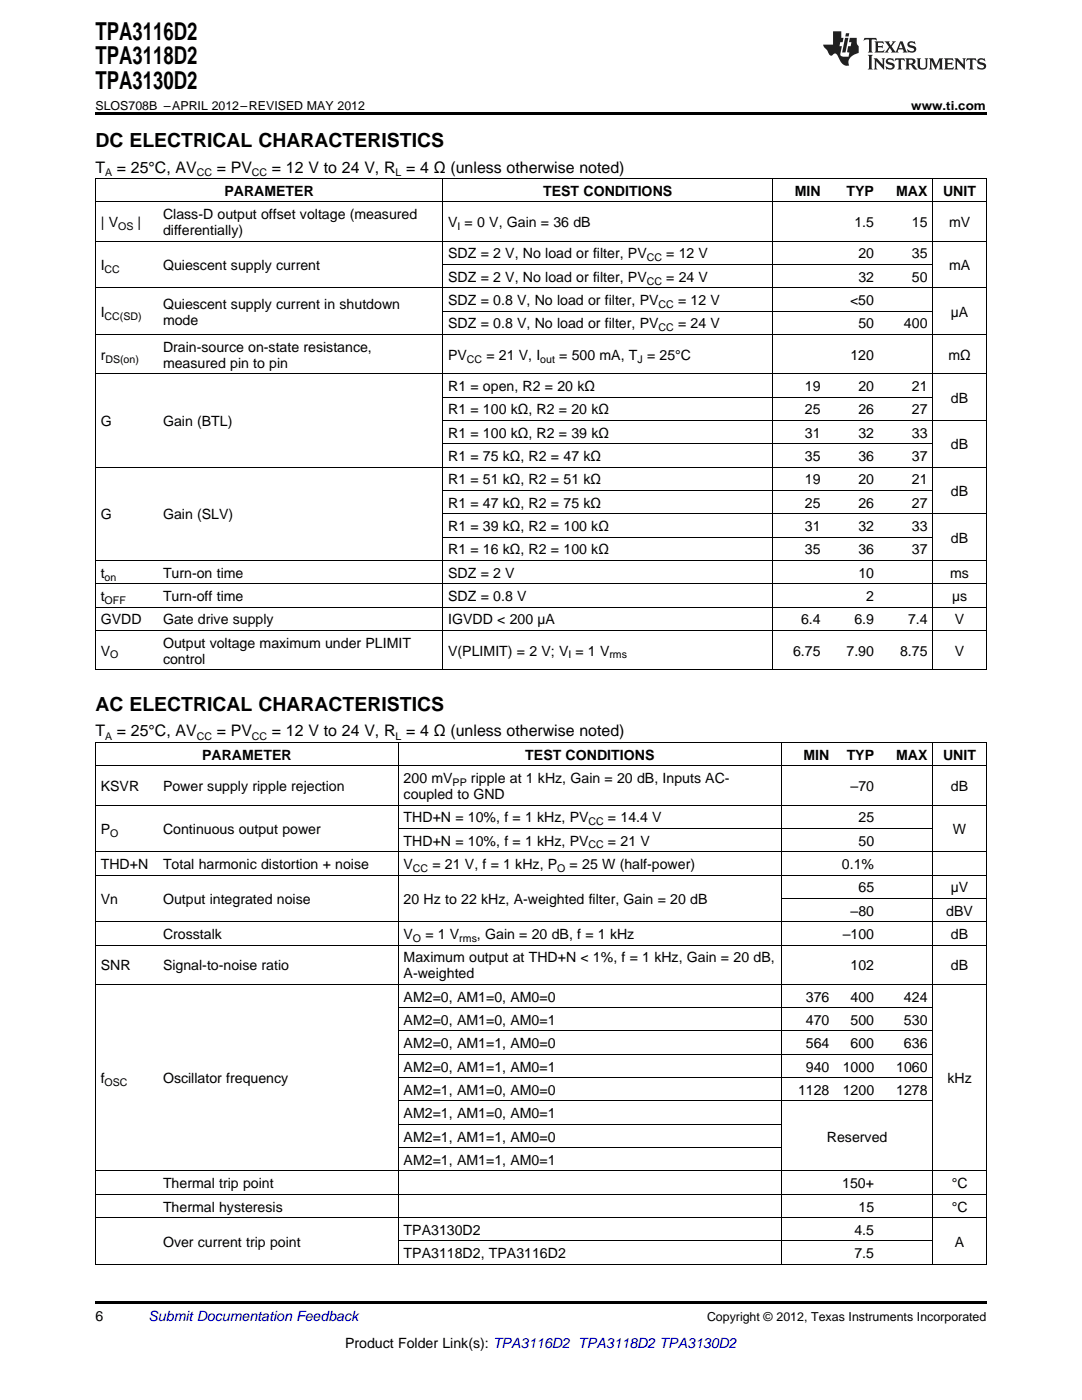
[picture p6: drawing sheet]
<svg xmlns="http://www.w3.org/2000/svg" width="216mm" height="279mm" viewBox="0 0 216 279" stroke-linecap="round" stroke-linejoin="round" font-family="sans-serif">
<defs><g id="words">
<g font-size="4.9">
<text x="19" y="7.9">TPA3116D2</text>
<text x="19" y="12.8">TPA3118D2</text>
<text x="19" y="17.8">TPA3130D2</text>
</g>
<g font-size="3.9">
<text x="19" y="29.3">DC ELECTRICAL CHARACTERISTICS</text>
<text x="19" y="141.8">AC ELECTRICAL CHARACTERISTICS</text>
</g>
<g font-size="3.2">
<text x="19" y="34.4">T</text>
<text x="23.3" y="34.4">= 25°C, AV</text>
<text x="43.3" y="34.4">= PV</text>
<text x="54.3" y="34.4">= 12 V to 24 V, R = 4 Ω (unless otherwise noted)</text>
<text x="19" y="147">T</text>
<text x="23.3" y="147">= 25°C, AV</text>
<text x="43.3" y="147">= PV</text>
<text x="54.3" y="147">= 12 V to 24 V, R = 4 Ω (unless otherwise noted)</text>
</g>
<g font-size="2.8">
<text x="44.8" y="39.1">PARAMETER</text>
<text x="108.4" y="39.1">TEST CONDITIONS</text>
<text x="158.6" y="39.1">MIN</text>
<text x="168.9" y="39.1">TYP</text>
<text x="178.8" y="39.1">MAX</text>
<text x="188.2" y="39.1">UNIT</text>
<text x="20.1" y="45.3">| V</text>
<text x="27.4" y="45.3">|</text>
<text x="32.5" y="43.7">Class-D output offset voltage (measured</text>
<text x="32.5" y="46.9">differentially)</text>
<text x="89.4" y="45.3">V = 0 V, Gain = 36 dB</text>
<text x="170.5" y="45.3">1.5</text>
<text x="182" y="45.3">15</text>
<text x="189.4" y="45.3">mV</text>
<text x="20.1" y="53.9">I</text>
<text x="32.5" y="53.9">Quiescent supply current</text>
<text x="89.4" y="51.6">SDZ = 2 V, No load or filter, PV</text>
<text x="132.9" y="51.6">= 12 V</text>
<text x="171.3" y="51.6">20</text>
<text x="182" y="51.6">35</text>
<text x="189.4" y="53.9">mA</text>
<text x="89.4" y="56.2">SDZ = 2 V, No load or filter, PV</text>
<text x="132.9" y="56.2">= 24 V</text>
<text x="171.3" y="56.2">32</text>
<text x="182" y="56.2">50</text>
<text x="20.1" y="63.2">I</text>
<text x="32.5" y="61.6">Quiescent supply current in shutdown</text>
<text x="32.5" y="64.8">mode</text>
<text x="89.4" y="60.9">SDZ = 0.8 V, No load or filter, PV</text>
<text x="89.4" y="65.5">SDZ = 0.8 V, No load or filter, PV</text>
<text x="135.3" y="60.9">= 12 V</text>
<text x="135.3" y="65.5">= 24 V</text>
<text x="169.6" y="60.9">&lt;50</text>
<text x="171.3" y="65.5">50</text>
<text x="180.4" y="65.5">400</text>
<text x="189.7" y="63.2">µA</text>
<text x="20.1" y="71.8">r</text>
<text x="32.5" y="70.2">Drain-source on-state resistance,</text>
<text x="89.4" y="71.8">PV</text>
<text x="97" y="71.8">= 21 V, I</text>
<text x="111.6" y="71.8">= 500 mA, T = 25°C</text>
<text x="169.7" y="71.8">120</text>
<text x="189.2" y="71.8">mΩ</text>
<text x="32.5" y="73.4">measured pin to pin</text>
<text x="89.4" y="78">R1 = open, R2 = 20 kΩ</text>
<text x="89.4" y="82.7">R1 = 100 kΩ, R2 = 20 kΩ</text>
<text x="160.6" y="78">19</text>
<text x="160.6" y="82.7">25</text>
<text x="171.3" y="78">20</text>
<text x="171.3" y="82.7">26</text>
<text x="182" y="78">21</text>
<text x="182" y="82.7">27</text>
<text x="189.8" y="80.4">dB</text>
<text x="20.1" y="85">G</text>
<text x="32.5" y="85">Gain (BTL)</text>
<text x="89.4" y="87.3">R1 = 100 kΩ, R2 = 39 kΩ</text>
<text x="160.6" y="87.3">31</text>
<text x="171.3" y="87.3">32</text>
<text x="182" y="87.3">33</text>
<text x="189.8" y="89.7">dB</text>
<text x="89.4" y="92">R1 = 75 kΩ, R2 = 47 kΩ</text>
<text x="160.6" y="92">35</text>
<text x="171.3" y="92">36</text>
<text x="182" y="92">37</text>
<text x="89.4" y="96.7">R1 = 51 kΩ, R2 = 51 kΩ</text>
<text x="89.4" y="101.3">R1 = 47 kΩ, R2 = 75 kΩ</text>
<text x="160.6" y="96.7">19</text>
<text x="160.6" y="101.3">25</text>
<text x="171.3" y="96.7">20</text>
<text x="171.3" y="101.3">26</text>
<text x="182" y="96.7">21</text>
<text x="182" y="101.3">27</text>
<text x="189.8" y="99">dB</text>
<text x="20.1" y="103.6">G</text>
<text x="32.5" y="103.6">Gain (SLV)</text>
<text x="89.4" y="106">R1 = 39 kΩ, R2 = 100 kΩ</text>
<text x="160.6" y="106">31</text>
<text x="171.3" y="106">32</text>
<text x="182" y="106">33</text>
<text x="89.4" y="110.6">R1 = 16 kΩ, R2 = 100 kΩ</text>
<text x="160.6" y="110.6">35</text>
<text x="171.3" y="110.6">36</text>
<text x="182" y="110.6">37</text>
<text x="189.8" y="108.3">dB</text>
<text x="20.1" y="115.3">t</text>
<text x="20.1" y="119.9">t</text>
<text x="32.5" y="115.3">Turn-on time</text>
<text x="32.5" y="119.9">Turn-off time</text>
<text x="89.4" y="115.3">SDZ = 2 V</text>
<text x="89.4" y="119.9">SDZ = 0.8 V</text>
<text x="171.3" y="115.3">10</text>
<text x="172.8" y="119.9">2</text>
<text x="189.6" y="115.3">ms</text>
<text x="190" y="119.9">µs</text>
<text x="20.1" y="124.6">GVDD</text>
<text x="32.5" y="124.6">Gate drive supply</text>
<text x="89.4" y="124.6">IGVDD &lt; 200 µA</text>
<text x="159.8" y="124.6">6.4</text>
<text x="170.5" y="124.6">6.9</text>
<text x="181.2" y="124.6">7.4</text>
<text x="190.5" y="124.6">V</text>
<text x="20.1" y="130.8">V</text>
<text x="32.5" y="129.3">Output voltage maximum under PLIMIT</text>
<text x="89.4" y="130.8">V(PLIMIT) = 2 V; V = 1 V</text>
<text x="158.3" y="130.8">6.75</text>
<text x="168.9" y="130.8">7.90</text>
<text x="179.6" y="130.8">8.75</text>
<text x="190.5" y="130.8">V</text>
<text x="32.5" y="132.4">control</text>
<text x="40.3" y="151.6">PARAMETER</text>
<text x="104.8" y="151.6">TEST CONDITIONS</text>
<text x="160.3" y="151.6">MIN</text>
<text x="168.9" y="151.6">TYP</text>
<text x="178.8" y="151.6">MAX</text>
<text x="188.2" y="151.6">UNIT</text>
<text x="20.1" y="157.9">KSVR</text>
<text x="32.5" y="157.9">Power supply ripple rejection</text>
<text x="80.5" y="156.3">200 mV</text>
<text x="80.5" y="159.5">coupled to GND</text>
<text x="94" y="156.3">ripple at 1 kHz, Gain = 20 dB, Inputs AC-</text>
<text x="169.7" y="157.9">–70</text>
<text x="189.8" y="157.9">dB</text>
<text x="20.1" y="166.4">P</text>
<text x="32.5" y="166.4">Continuous output power</text>
<text x="80.5" y="164.1">THD+N = 10%, f = 1 kHz, PV</text>
<text x="121.3" y="164.1">= 14.4 V</text>
<text x="171.3" y="164.1">25</text>
<text x="190.1" y="166.4">W</text>
<text x="20.1" y="173.4">THD+N</text>
<text x="32.5" y="173.4">Total harmonic distortion + noise</text>
<text x="80.5" y="168.8">THD+N = 10%, f = 1 kHz, PV</text>
<text x="80.5" y="173.4">V</text>
<text x="86.3" y="173.4">= 21 V, f = 1 kHz, P</text>
<text x="113.7" y="173.4">= 25 W (half-power)</text>
<text x="121.3" y="168.8">= 21 V</text>
<text x="168" y="173.4">0.1%</text>
<text x="171.3" y="168.8">50</text>
<text x="171.3" y="178.1">65</text>
<text x="189.7" y="178.1">µV</text>
<text x="20.1" y="180.4">Vn</text>
<text x="32.5" y="180.4">Output integrated noise</text>
<text x="80.5" y="180.4">20 Hz to 22 kHz, A-weighted filter, Gain = 20 dB</text>
<text x="169.7" y="182.7">–80</text>
<text x="188.8" y="182.7">dBV</text>
<text x="32.5" y="187.4">Crosstalk</text>
<text x="80.5" y="187.4">V</text>
<text x="84.9" y="187.4">= 1 V</text>
<text x="95.2" y="187.4">, Gain = 20 dB, f = 1 kHz</text>
<text x="168.2" y="187.4">–100</text>
<text x="189.8" y="187.4">dB</text>
<text x="20.1" y="193.6">SNR</text>
<text x="32.5" y="193.6">Signal-to-noise ratio</text>
<text x="80.5" y="192.1">Maximum output at THD+N &lt; 1%, f = 1 kHz, Gain = 20 dB,</text>
<text x="80.5" y="195.2">A-weighted</text>
<text x="169.7" y="193.6">102</text>
<text x="189.8" y="193.6">dB</text>
<text x="80.5" y="199.9">AM2=0, AM1=0, AM0=0</text>
<text x="160.8" y="199.9">376</text>
<text x="169.7" y="199.9">400</text>
<text x="180.4" y="199.9">424</text>
<text x="80.5" y="204.5">AM2=0, AM1=0, AM0=1</text>
<text x="80.5" y="209.2">AM2=0, AM1=1, AM0=0</text>
<text x="160.8" y="204.5">470</text>
<text x="160.8" y="209.2">564</text>
<text x="169.7" y="204.5">500</text>
<text x="169.7" y="209.2">600</text>
<text x="180.4" y="204.5">530</text>
<text x="180.4" y="209.2">636</text>
<text x="80.5" y="213.9">AM2=0, AM1=1, AM0=1</text>
<text x="160.8" y="213.9">940</text>
<text x="168.2" y="213.9">1000</text>
<text x="178.8" y="213.9">1060</text>
<text x="20.1" y="216.2">f</text>
<text x="32.5" y="216.2">Oscillator frequency</text>
<text x="80.5" y="218.5">AM2=1, AM1=0, AM0=0</text>
<text x="159.2" y="218.5">1128</text>
<text x="168.2" y="218.5">1200</text>
<text x="178.8" y="218.5">1278</text>
<text x="189.1" y="216.2">kHz</text>
<text x="80.5" y="223.2">AM2=1, AM1=0, AM0=1</text>
<text x="80.5" y="227.8">AM2=1, AM1=1, AM0=0</text>
<text x="165" y="227.8">Reserved</text>
<text x="80.5" y="232.5">AM2=1, AM1=1, AM0=1</text>
<text x="32.5" y="237.1">Thermal trip point</text>
<text x="168.1" y="237.1">150+</text>
<text x="189.9" y="237.1">°C</text>
<text x="32.5" y="241.8">Thermal hysteresis</text>
<text x="171.3" y="241.8">15</text>
<text x="189.9" y="241.8">°C</text>
<text x="32.5" y="248.8">Over current trip point</text>
<text x="80.5" y="246.5">TPA3130D2</text>
<text x="80.5" y="251.1">TPA3118D2, TPA3116D2</text>
<text x="170.5" y="246.5">4.5</text>
<text x="170.5" y="251.1">7.5</text>
<text x="190.5" y="248.8">A</text>
<text x="19" y="263.6">6</text>
<text x="68.9" y="269">Product Folder Link(s): TPA3116D2 TPA3118D2 TPA3130D2</text>
</g>
<text font-size="2.8" fill="#0000c8" x="29.6" y="263.6">Submit Documentation Feedback</text>
<g font-size="2.5">
<text x="19" y="21.9">SLOS708B –APRIL 2012–REVISED MAY 2012</text>
<text x="181.8" y="21.9">www.ti.com</text>
<text x="141.1" y="263.6">Copyright © 2012, Texas Instruments Incorporated</text>
</g>
<g font-size="2.1">
<text x="21" y="35.1">A</text>
<text x="39.3" y="35.1">CC</text>
<text x="50.3" y="35.1">CC</text>
<text x="78.9" y="35.1">L</text>
<text x="23.6" y="45.9">OS</text>
<text x="91.3" y="45.9">I</text>
<text x="129" y="52.1">CC</text>
<text x="20.9" y="54.5">CC</text>
<text x="129" y="56.8">CC</text>
<text x="20.9" y="63.8">CC(SD)</text>
<text x="131.4" y="61.5">CC</text>
<text x="131.4" y="66.1">CC</text>
<text x="21" y="72.4">DS(on)</text>
<text x="93.2" y="72.4">CC</text>
<text x="107.8" y="72.4">out</text>
<text x="127.2" y="72.4">J</text>
<text x="20.9" y="115.9">on</text>
<text x="20.9" y="120.5">OFF</text>
<text x="22" y="131.4">O</text>
<text x="113.4" y="131.4">I</text>
<text x="121.6" y="131.4">rms</text>
<text x="21" y="147.6">A</text>
<text x="39.3" y="147.6">CC</text>
<text x="50.3" y="147.6">CC</text>
<text x="78.9" y="147.6">L</text>
<text x="90.3" y="156.8">PP</text>
<text x="22" y="167">O</text>
<text x="117.4" y="164.7">CC</text>
<text x="82.4" y="174">CC</text>
<text x="111.2" y="174">O</text>
<text x="117.4" y="169.3">CC</text>
<text x="82.4" y="188">O</text>
<text x="91.7" y="188">rms</text>
<text x="20.9" y="216.7">OSC</text>
</g>
</g></defs>
<g fill="#231f20">
<path d="M172.5 7.6l-.1 .5 .4-.2h.6v.1v2.1l-.2 .4h.9l-.2-.4v-2.1l.1-.1h.5l.5 .2-.2-.5zM174.5 8.3l.2 .3v1.5l-.2 .4h1.8l.2-.6a1.04 1.04 0 0 1-1.3 .2v-.7h.6l.3 .2v-.6l-.3 .2h-.6v-.6l.8-.1 .4 .3-.2-.5zM176.5 8.3l.9 1.1-.9 1.1h.8l-.2-.2 .4-.7 .5 .7-.2 .2h1.5l-.2-.2 .2-.4h.9l.1 .4-.2 .2h1l-.3-.3-.7-1.9h-.5l-.9 2-.8-1 .9-1h-.8l.1 .3-.4 .5-.3-.6 .1-.2zM179.7 8.6l.4 1h-.7zM181.3 8.4a.63 .63 0 0 0-.2 .7 .63 .63 0 0 0 .6 .4l.6 .2 .1 .2a.75 .75 0 0 1-.7 .4 .75 .75 0 0 1-.6-.5l.1 .7 .1-.1a1.11 1.11 0 0 0 1.5-.6 1.13 1.13 0 0 0-1.2-.8l-.1-.4a1.04 1.04 0 0 1 1.2 .2l-.2-.5-.2 .1-.4-.2zM173.2 10.9l.2 .4v2.2l-.2 .4h1l-.3-.4v-2.2l.3-.4zM174.3 11.6l.3 .4v1.5l-.3 .4h.8l-.2-.4v-1.3l1.5 1.7v-1.9l.2-.4h-.7l.2 .4v.9l-1.1-1.3zM177 11.8a.62 .62 0 0 0-.2 .7 .62 .62 0 0 0 .6 .4l.6 .1 .1 .3a.76 .76 0 0 1-.7 .3 .76 .76 0 0 1-.7-.4l.2 .7 .1-.1a1.11 1.11 0 0 0 1.5-.6 1.13 1.13 0 0 0-1.2-.8l-.1-.4a1.04 1.04 0 0 1 1.2 .2l-.2-.6-.2 .1-.5-.1zM178.7 11.6l-.2 .6a.61 .61 0 0 1 .8-.3v1.6l-.2 .4h.9l-.2-.4v-1.6a.63 .63 0 0 1 .7 .3l-.1-.6zM180.6 11.6l.3 .4v1.5l-.3 .4h1l-.2-.2-.1-.8 .6 .2a.76 .76 0 0 0 1.2 .7l-1-1a.58 .58 0 0 0 .6-.5 .58 .58 0 0 0-.5-.6zM181.4 11.9h.1a.45 .45 0 0 1 .5 .1 .45 .45 0 0 1 .1 .5l-.8 .2zM182.9 11.6l.2 .2a2.17 2.17 0 0 0 .3 1.9 .99 .99 0 0 0 1.6-.6v-1.1l.2-.4h-.7l.2 .2a1.92 1.92 0 0 1-.2 1.8 .6 .6 0 0 1-.9-.5v-1.1l.2-.4zM185.4 11.6l.2 .4v1.5l-.2 .4h.7l-.2-.4v-1.4l.8 1.8 .8-1.8v1.4l-.2 .4h.9l-.2-.4v-1.5l.2-.4h-.8l-.6 1.5-.6-1.5zM188.4 11.6l.2 .4v1.5l-.2 .4h1.8l.1-.6a1.04 1.04 0 0 1-1.2 .1v-.6h.5l.4 .2v-.6l-.4 .2h-.5v-.7h.8l.3 .3-.1-.6zM190.5 11.6l.2 .4v1.5l-.2 .4h.7l-.2-.4v-1.3l1.5 1.7v-1.9l.2-.4h-.7l.2 .4v.9l-1.1-1.3zM192.9 11.6l-.1 .6a.61 .61 0 0 1 .7-.3l.1 1.6-.3 .4h1l-.3-.4 .1-1.6a.63 .63 0 0 1 .7 .3l-.1-.6zM195.2 11.8a.62 .62 0 0 0-.2 .7 .62 .62 0 0 0 .6 .4l.6 .1 .1 .3a.76 .76 0 0 1-.7 .3 .76 .76 0 0 1-.6-.4l.1 .7 .1-.1a1.11 1.11 0 0 0 1.6-.6 1.13 1.13 0 0 0-1.3-.8l-.1-.4a1.04 1.04 0 0 1 1.2 .2l-.1-.6-.2 .1-.5-.1z"/>
<path d="M166.2 6.3v2.6h-1.9v.4l.8 .9a.91 .91 0 0 0 1 .8 .56 .56 0 0 1 .5-.3 .56 .56 0 0 1 .5 .3l.4 .8a1.53 1.53 0 0 0 1.9 1.2 1.54 1.54 0 0 1 1-2.1l.9-.3v-1.4a1.52 1.52 0 0 1-.4-1.6h-1.3l-.2 .8h.5l-.2 .8h-.5l-.1 1v.2l.4 .1-.2 .8a1.93 1.93 0 0 1-1.6-.3l.3-1.8h-.5l.2-.8h.4l.2-.8h-.4v-1.3zM168.6 7.6l-.6 2.9h.7l.6-2.9zM168.8 6.6l-.1 .7h.6l.2-.7z"/>
</g>
<path d="M19 22.5h177.8v.5h-177.8zM19 259.7h177.8v.5h-177.8z" fill="#000"/>
<g fill="none" stroke="#000" stroke-width=".2">
<path d="M19 35.6h177.8M19.1 35.7v98M88.3 35.7v98M154.1 35.7v98M186.1 35.7v98M196.8 35.7v98M19 57.4h177.8M19 48.1h177.8M19 40.3h177.8M88.4 52.8h97.8M19 74.6h177.8M19 66.8h177.8"/>
<path d="M88.4 79.3h97.8M88.4 62.1h97.8M19 93.2h177.8M88.4 97.9h97.8M88.4 88.6h97.8M88.4 83.9h108.4M19 116.5h177.8M19 111.8h177.8M88.4 107.2h97.8M88.4 102.5h108.4M19 133.6h177.8M19 125.8h177.8"/>
<path d="M19 121.2h177.8M19 152.8h177.8M19 148.2h177.8M19.1 148.2v104.2M79.4 148.2v104.2M155.9 148.2v104.2M186.1 148.2v104.2M196.8 148.2v104.2M19 174.6h177.8M19 170h177.8M19 160.7h177.8M79.5 165.3h106.7"/>
<path d="M155.9 179.3h40.9M19 196.4h177.8M19 188.6h177.8M19 184h177.8M79.5 219.7h106.7M79.5 215.1h106.7M79.5 210.4h106.7M79.5 205.8h106.7M79.5 201.1h106.7M19 238.4h177.8M19 233.7h177.8M79.5 229h76.4"/>
<path d="M79.5 224.4h76.4M19 252.3h177.8M19 243h177.8M79.5 247.7h106.7"/>
</g>
<use href="#words"/>
</svg>
